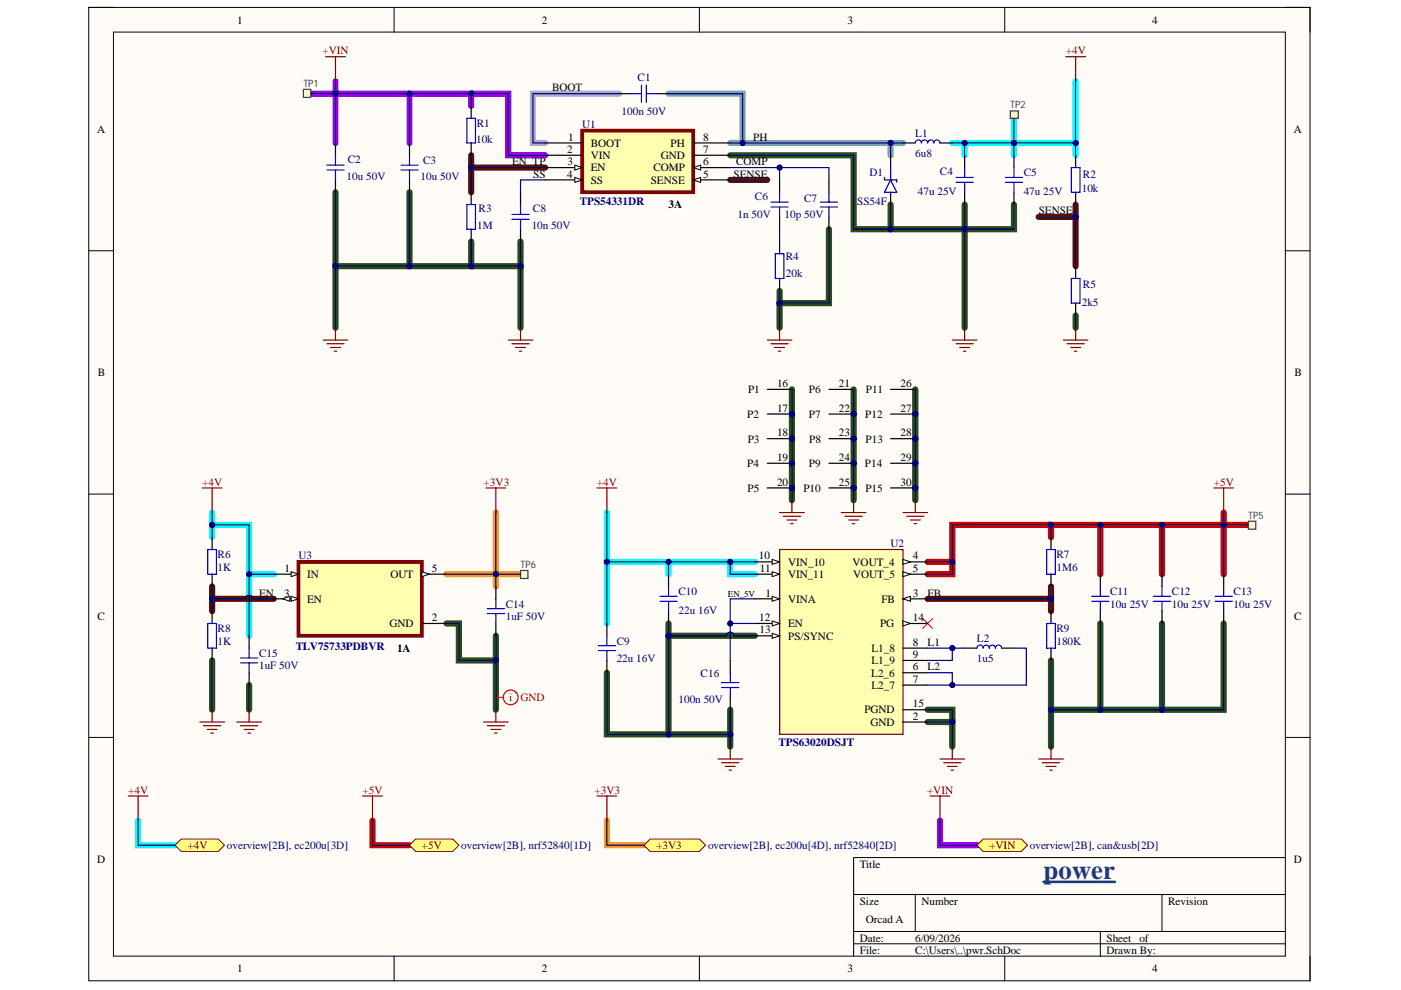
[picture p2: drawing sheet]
<svg xmlns="http://www.w3.org/2000/svg" width="297mm" height="210mm" viewBox="0 0 297 210" stroke-linecap="round" stroke-linejoin="round" font-family="sans-serif">
<defs><g id="words">
<text font-size="5.7" fill="#1c4587" x="221.2" y="186.4">power</text>
<g font-size="2.4">
<text x="50.3" y="5">1</text>
<text x="114.8" y="5">2</text>
<text x="179.7" y="5">3</text>
<text x="244.3" y="5">4</text>
<text x="117" y="19.4">BOOT</text>
<text x="20.6" y="28.2">A</text>
<text x="120.5" y="29.8">1</text>
<text x="149.1" y="29.8">8</text>
<text x="159.7" y="29.8">PH</text>
<text x="274.3" y="28.2">A</text>
<text x="108.6" y="35">EN_TP</text>
<text x="120.3" y="32.4">2</text>
<text x="120.3" y="35">3</text>
<text x="125.2" y="31.1">BOOT</text>
<text x="125.2" y="33.7">VIN</text>
<text x="140.1" y="33.7">GND</text>
<text x="142.2" y="31.1">PH</text>
<text x="149.1" y="35">6</text>
<text x="149.1" y="32.4">7</text>
<text x="156.1" y="35">COMP</text>
<text x="113.1" y="37.7">SS</text>
<text x="120.3" y="37.7">4</text>
<text x="125.2" y="36.4">EN</text>
<text x="125.2" y="39">SS</text>
<text x="138" y="39">SENSE</text>
<text x="138.5" y="36.4">COMP</text>
<text x="149.1" y="37.7">5</text>
<text x="155.5" y="37.7">SENSE</text>
<text x="141.7" y="44.2">3A</text>
<text x="220.2" y="45.5">SENSE</text>
<text x="20.7" y="79.8">B</text>
<text x="158.6" y="83.4">P1</text>
<text x="164.7" y="82.1">16</text>
<text x="171.5" y="83.4">P6</text>
<text x="177.9" y="82.1">21</text>
<text x="183.6" y="83.4">P11</text>
<text x="190.9" y="82.1">26</text>
<text x="274.4" y="79.8">B</text>
<text x="158.4" y="88.6">P2</text>
<text x="164.7" y="87.3">17</text>
<text x="171.5" y="88.6">P7</text>
<text x="177.9" y="87.3">22</text>
<text x="183.4" y="88.6">P12</text>
<text x="190.9" y="87.3">27</text>
<text x="158.5" y="93.8">P3</text>
<text x="164.7" y="92.5">18</text>
<text x="171.6" y="93.8">P8</text>
<text x="177.9" y="92.5">23</text>
<text x="183.5" y="93.8">P13</text>
<text x="190.9" y="92.5">28</text>
<text x="158.4" y="99">P4</text>
<text x="164.7" y="97.7">19</text>
<text x="171.5" y="99">P9</text>
<text x="177.9" y="97.7">24</text>
<text x="183.4" y="99">P14</text>
<text x="190.9" y="97.7">29</text>
<text x="158.5" y="104.3">P5</text>
<text x="164.7" y="103">20</text>
<text x="170.3" y="104.3">P10</text>
<text x="177.9" y="103">25</text>
<text x="183.5" y="104.3">P15</text>
<text x="190.9" y="103">30</text>
<text x="160.9" y="118.6">10</text>
<text x="167.1" y="119.9">VIN_10</text>
<text x="180.8" y="119.9">VOUT_4</text>
<text x="193.5" y="118.6">4</text>
<text x="60.3" y="121.2">1</text>
<text x="65.1" y="122.6">IN</text>
<text x="82.8" y="122.6">OUT</text>
<text x="91.5" y="121.2">5</text>
<text x="161.1" y="121.2">11</text>
<text x="167.1" y="122.6">VIN_11</text>
<text x="180.9" y="122.6">VOUT_5</text>
<text x="193.5" y="121.2">5</text>
<text x="20.7" y="131.4">C</text>
<text x="54.9" y="126.5">EN</text>
<text x="60.2" y="126.5">3</text>
<text x="65.1" y="127.8">EN</text>
<text x="91.5" y="131.7">2</text>
<text x="160.9" y="131.7">12</text>
<text x="162.3" y="126.5">1</text>
<text x="167.1" y="127.8">VINA</text>
<text x="186.9" y="127.8">FB</text>
<text x="193.5" y="126.5">3</text>
<text x="193.5" y="131.7">14</text>
<text x="196.7" y="126.5">FB</text>
<text x="274.4" y="131.4">C</text>
<text x="82.6" y="133">GND</text>
<text x="161" y="134.3">13</text>
<text x="167.1" y="133">EN</text>
<text x="167.1" y="135.6">PS/SYNC</text>
<text x="186.6" y="133">PG</text>
<text x="193.5" y="136.9">8</text>
<text x="196.7" y="136.9">L1</text>
<text x="84.2" y="138.2">1A</text>
<text x="184.7" y="143.5">L2_6</text>
<text x="184.7" y="138.2">L1_8</text>
<text x="184.7" y="140.8">L1_9</text>
<text x="193.5" y="139.5">9</text>
<text x="193.5" y="142.2">6</text>
<text x="196.7" y="142.2">L2</text>
<text x="184.7" y="146.1">L2_7</text>
<text x="193.5" y="144.8">7</text>
<text x="193.5" y="150">15</text>
<text x="183.3" y="151.3">PGND</text>
<text x="184.6" y="153.9">GND</text>
<text x="193.5" y="152.6">2</text>
<text x="20.6" y="182.9">D</text>
<text x="182.3" y="184">Title</text>
<text x="274.3" y="182.9">D</text>
<text x="182.3" y="191.8">Size</text>
<text x="195.4" y="191.8">Number</text>
<text x="247.7" y="191.8">Revision</text>
<text x="183.6" y="195.7">Orcad A</text>
<text x="182.3" y="199.6">Date:</text>
<text x="182.3" y="202.2">File:</text>
<text x="194" y="199.6">6/09/2026</text>
<text x="194" y="202.2">C:\Users\..\pwr.SchDoc</text>
<text x="234.6" y="199.6">Sheet</text>
<text x="234.6" y="202.2">Drawn By:</text>
<text x="241.6" y="199.6">of</text>
<text x="50.3" y="206.1">1</text>
<text x="114.8" y="206.1">2</text>
<text x="179.7" y="206.1">3</text>
<text x="244.3" y="206.1">4</text>
</g>
<g font-size="2.4" fill="#800000">
<text x="68.4" y="11.5">+VIN</text>
<text x="226" y="11.5">+4V</text>
<text x="42.9" y="103">+4V</text>
<text x="102.5" y="103">+3V3</text>
<text x="126.6" y="103">+4V</text>
<text x="257.3" y="103">+5V</text>
<text x="27.2" y="168.3">+4V</text>
<text x="76.9" y="168.3">+5V</text>
<text x="126.1" y="168.3">+3V3</text>
<text x="196.5" y="168.3">+VIN</text>
<text x="39.7" y="180">+4V</text>
<text x="89.4" y="180">+5V</text>
<text x="139.1" y="180">+3V3</text>
<text x="209.7" y="180">+VIN</text>
</g>
<g font-size="2.4" fill="#000080">
<text x="135.2" y="17.3">C1</text>
<text x="101.1" y="26.9">R1</text>
<text x="123.4" y="27.2">U1</text>
<text x="131.8" y="24.3">100n 50V</text>
<text x="194" y="29">L1</text>
<text x="73.7" y="34.5">C2</text>
<text x="89.7" y="34.8">C3</text>
<text x="100.9" y="30.4">10k</text>
<text x="194" y="33.2">6u8</text>
<text x="73.5" y="38.2">10u 50V</text>
<text x="89.2" y="38.2">10u 50V</text>
<text x="184.4" y="37.4">D1</text>
<text x="194.6" y="41.3">47u 25V</text>
<text x="199.3" y="37.1">C4</text>
<text x="217.1" y="37.4">C5</text>
<text x="217.1" y="41.3">47u 25V</text>
<text x="229.4" y="40.8">10k</text>
<text x="229.6" y="37.7">R2</text>
<text x="101.5" y="45">R3</text>
<text x="113" y="45">C8</text>
<text x="122.9" y="43.4">TPS54331DR</text>
<text x="156.4" y="46.3">1n 50V</text>
<text x="160.1" y="42.4">C6</text>
<text x="166.4" y="46.3">10p 50V</text>
<text x="170.5" y="42.9">C7</text>
<text x="181.7" y="43.4">SS54F</text>
<text x="101.2" y="48.6">1M</text>
<text x="112.7" y="48.6">10n 50V</text>
<text x="166.6" y="55.1">R4</text>
<text x="166.6" y="58.8">20k</text>
<text x="229.4" y="64.8">2k5</text>
<text x="229.6" y="61.1">R5</text>
<text x="46.1" y="118.4">R6</text>
<text x="63.3" y="118.6">U3</text>
<text x="188.8" y="116">U2</text>
<text x="224" y="118.4">R7</text>
<text x="46.1" y="121">1K</text>
<text x="224" y="121">1M6</text>
<text x="107.2" y="128.8">C14</text>
<text x="107.2" y="131.4">1uF 50V</text>
<text x="143.9" y="126.2">C10</text>
<text x="143.9" y="130.1">22u 16V</text>
<text x="235.4" y="126.2">C11</text>
<text x="235.4" y="128.8">10u 25V</text>
<text x="248.5" y="126.2">C12</text>
<text x="248.5" y="128.8">10u 25V</text>
<text x="261.5" y="126.2">C13</text>
<text x="261.5" y="128.8">10u 25V</text>
<text x="46.1" y="134">R8</text>
<text x="46.1" y="136.7">1K</text>
<text x="62.8" y="137.7">TLV75733PDBVR</text>
<text x="130.7" y="136.7">C9</text>
<text x="207.1" y="136.2">L2</text>
<text x="224" y="134">R9</text>
<text x="224" y="136.7">180K</text>
<text x="54.9" y="139.3">C15</text>
<text x="54.9" y="141.9">1uF 50V</text>
<text x="130.7" y="140.3">22u 16V</text>
<text x="148.5" y="143.5">C16</text>
<text x="207.1" y="140.3">1u5</text>
<text x="143.9" y="149">100n 50V</text>
<text x="165" y="158.1">TPS63020DSJT</text>
<text x="48.1" y="180">overview[2B], ec200u[3D]</text>
<text x="97.8" y="180">overview[2B], nrf52840[1D]</text>
<text x="150.1" y="180">overview[2B], ec200u[4D], nrf52840[2D]</text>
<text x="218.4" y="180">overview[2B], can&amp;usb[2D]</text>
</g>
<g font-size="2.4" fill="#f00">
<text x="108" y="148.7">i</text>
<text x="110.4" y="148.7">GND</text>
</g>
<g font-size="2.2" fill="#333f48">
<text x="64.3" y="18.4">TP1</text>
<text x="214.2" y="23">TP2</text>
<text x="264.7" y="110">TP5</text>
<text x="110.4" y="120.4">TP6</text>
</g>
<text font-size="1.9" x="154.3" y="126.6">EN_5V</text>
</g></defs>
<path d="M18.8 1.6h259v206.4h-259z" fill-rule="evenodd" fill="#fffcf8"/>
<path d="M18.8 1.6h259v206.4h-259z" fill="none" stroke="#000" stroke-width=".21"/>
<path d="M24 6.8h248.5v195.9h-248.5z" fill-rule="evenodd" fill="#fffcf8"/>
<g fill="none" stroke="#000" stroke-width=".21">
<path d="M18.8 1.6h5.2M24 6.8h248.5v195.9h-248.5zM83.6 1.6v5.2M148.3 1.6v5.2M213 1.6v5.2M272.5 1.6h5.3v5.2M18.8 53.2h5.2M272.5 53.2h5.3M18.8 104.8h5.2M272.5 104.8h5.3M18.8 156.4h5.2M272.5 156.4h5.3"/>
<path d="M181 189.7h91.5M181 197.5h91.5M194.1 189.7v7.8M233.3 197.5v5.2M246.4 189.7v7.8M272.5 181.8h-91.5v20.9M83.6 202.7v5.3M148.3 202.7v5.3M181 200.1h91.5M213 202.7v5.3M277.8 202.7v5.3"/>
</g>
<g fill="none" stroke="#274e13" stroke-width="1.3">
<path d="M154.8 32.9h26.2v15.7h34v-5.2M71.1 40.8v15.6M86.8 40.8v15.6M99.9 51.2v5.2h-28.8v13.1M110.4 51.2v5.2h-10.5M110.4 56.4v13.1M175.7 48.6v15.7h-10.4v-2.6M188.8 43.4v5.2M204.5 43.4v26.1M165.3 64.3v5.2M228.1 66.9v2.6M167.9 82.6v23.5"/>
<path d="M181 82.6v23.5M194.1 82.6v23.5M94.7 132.2h2.6v7.8h7.8M105.1 134.8v15.7M141.7 132.2v23.5M141.7 134.8h18.4M233.3 132.2v18.3M246.4 132.2v18.3M259.4 132.2v18.3h-36.6M45 140v10.5M52.8 145.2v5.3M128.7 142.6v13.1h26.1"/>
<path d="M154.8 150.5v7.8M196.7 153.1h5.2v5.2M196.7 150.5h5.2v2.6M222.8 140v18.3"/>
</g>
<path d="M99.9 32.9v7.9M99.9 35.5h15.7M154.8 38.1h7.9M220.2 46h7.9M228.1 43.4v13M45 124.4v2.6M58.1 127h-13.1v2.6M196.7 127h26.1M222.8 124.4v5.2" fill="none" stroke="#5b0f00" stroke-width="1.3"/>
<path d="M65.9 19.9h5.2v10.4M71.1 17.2v2.7h28.8v2.6M86.8 19.9v10.4M99.9 19.9h7.8v13h7.9M199.3 174v5.2h7.8" fill="none" stroke="#90f" stroke-width="1.3"/>
<path d="M131.3 19.9h-18.3v10.4h2.6" fill="none" stroke="#b4a7d6" stroke-width="1.3"/>
<path d="M141.7 19.9h15.7v10.4h-2.6M157.4 30.3h34M188.8 30.3v2.6" fill="none" stroke="#76a5af" stroke-width="1.3"/>
<path d="M228.1 17.3v13M201.9 30.3h13.1v2.6M204.5 30.3v2.6M215 25.1v5.2h13.1v2.6M45 111.3h7.8v10.4M45 108.7v5.2M128.7 108.7v10.4M141.7 119.1v2.6M154.8 119.1v2.6h5.3M160.1 119.1h-31.4v13.1M58.1 121.7h-5.3v13.1M29.3 174v5.2h7.8" fill="none" stroke="#0ff" stroke-width="1.3"/>
<path d="M105.1 108.7v13h5.3M94.7 121.7h10.4v2.7M128.7 174v5.2h7.8" fill="none" stroke="#f90" stroke-width="1.3"/>
<path d="M201.9 119.1v2.6h-5.2M222.8 111.3h-20.9v7.8h-5.2M222.8 113.9v-2.6h36.6v10.4M233.3 111.3v10.4M246.4 111.3v10.4M259.4 108.7v2.6h5.3M79 174v5.2h7.8" fill="none" stroke="#c00" stroke-width="1.3"/>
<path d="M221.3 187h15.1" fill="none" stroke="#1c4587" stroke-width=".55"/>
<path d="M123.4 27.7h23.6v13.1h-23.6z" fill-rule="evenodd" fill="#ffffb0"/>
<path d="M123.4 27.7h23.6v13.1h-23.6z" fill="none" stroke="#800000" stroke-width=".8"/>
<path d="M115.6 30.3h7.8M115.6 32.9h7.8M115.6 35.5h7.8" fill="none" stroke="#000" stroke-width=".25"/>
<path d="M121.9 35l1.5 .5-1.5 .6z" fill="#f8fcff"/>
<path d="M121.9 35l1.5 .5-1.5 .6z" fill="none" stroke="#000" stroke-width=".21"/>
<path d="M115.6 38.1h7.8" fill="none" stroke="#000" stroke-width=".25"/>
<path d="M121.9 37.6l1.5 .5-1.5 .6z" fill="#f8fcff"/>
<path d="M121.9 37.6l1.5 .5-1.5 .6z" fill="none" stroke="#000" stroke-width=".21"/>
<path d="M147 38.1h7.8" fill="none" stroke="#000" stroke-width=".25"/>
<path d="M147 38.1l1.5-.5v1.1z" fill="#f8fcff"/>
<path d="M147 38.1l1.5-.5v1.1z" fill="none" stroke="#000" stroke-width=".21"/>
<path d="M147 35.5h7.8" fill="none" stroke="#000" stroke-width=".25"/>
<path d="M147 35.5l1.5-.5v1.1z" fill="#f8fcff"/>
<path d="M147 35.5l1.5-.5v1.1z" fill="none" stroke="#000" stroke-width=".21"/>
<path d="M147 32.9h7.8M147 30.3h7.8" fill="none" stroke="#000" stroke-width=".25"/>
<path d="M63.3 119.1h26.1v15.7h-26.1z" fill-rule="evenodd" fill="#ffffb0"/>
<path d="M63.3 119.1h26.1v15.7h-26.1z" fill="none" stroke="#800000" stroke-width=".8"/>
<path d="M58.1 121.7h5.2" fill="none" stroke="#000" stroke-width=".25"/>
<path d="M61.7 121.2l1.6 .5-1.6 .6z" fill="#f8fcff"/>
<path d="M61.7 121.2l1.6 .5-1.6 .6z" fill="none" stroke="#000" stroke-width=".21"/>
<path d="M58.1 127h5.2" fill="none" stroke="#000" stroke-width=".25"/>
<path d="M61.7 126.4l1.6 .6-1.6 .5z" fill="#f8fcff"/>
<path d="M61.7 126.4l1.6 .6-1.6 .5z" fill="none" stroke="#000" stroke-width=".21"/>
<path d="M59.9 127l1.6-.6v1.1z" fill="#f8fcff"/>
<path d="M59.9 127l1.6-.6v1.1z" fill="none" stroke="#000" stroke-width=".21"/>
<path d="M89.4 121.7h5.3" fill="none" stroke="#000" stroke-width=".25"/>
<path d="M89.4 121.2l1.6 .5-1.6 .6z" fill="#f8fcff"/>
<path d="M89.4 121.2l1.6 .5-1.6 .6z" fill="none" stroke="#000" stroke-width=".21"/>
<g fill="none" stroke="#000" stroke-width=".25">
<path d="M71.1 30.3v2.6M71.1 38.1v2.7M86.8 30.3v2.6M86.8 38.1v2.7M99.9 22.5v2.6M99.9 30.3v2.6M165.3 38.1v2.7M175.7 38.1v2.7M191.4 30.3h2.7M199.3 30.3h2.6M204.5 32.9v2.6M215 32.9v2.6"/>
<path d="M228.1 32.9v2.6M99.9 40.8v2.6M99.9 48.6v2.6M110.4 40.8v2.6M110.4 48.6v2.6M165.3 46v2.6M165.3 51.2v2.6M165.3 59v2.7M175.7 46v2.6M204.5 40.8v2.6M215 40.8v2.6M228.1 40.8v2.6"/>
<path d="M228.1 56.4v2.6M228.1 64.3v2.6M45 113.9v2.6M45 121.7v2.7M45 129.6v2.6M45 137.4v2.6M52.8 134.8v2.6M89.4 132.2h5.3M105.1 124.4v2.6M105.1 132.2v2.6M52.8 142.6v2.6"/>
</g>
<g fill="none" stroke="#800000" stroke-width=".25">
<path d="M69 12h4.2M71.1 12v5.2M226 12h4.1M228.1 12v5.3M68.5 72.1h5.2M69.3 72.9h3.7M70.1 73.7h2.1M70.9 74.5h.5M71.1 69.5v2.6M162.7 72.1h5.2M163.5 72.9h3.6M164.2 73.7h2.1"/>
<path d="M165 74.5h.5M165.3 69.5v2.6M201.9 72.1h5.2M202.7 72.9h3.7M203.5 73.7h2.1M204.3 74.5h.5M204.5 69.5v2.6M225.4 72.1h5.3M226.2 72.9h3.7M227 73.7h2.1M227.8 74.5h.5M228.1 69.5v2.6"/>
<path d="M42.4 153.1h5.2M43.1 153.9h3.7M43.9 154.7h2.1M44.7 155.4h.5M45 150.5v2.6M50.2 153.1h5.2M51 153.9h3.7M51.8 154.7h2.1M52.6 155.4h.5M52.8 150.5v2.6M102.5 153.1h5.2M103.3 153.9h3.7"/>
<path d="M104.1 154.7h2.1M104.9 155.4h.5M105.1 150.5v2.6"/>
</g>
<g fill="none" stroke="#00f" stroke-width=".25">
<path d="M69.3 36.1h3.7M69.3 35h3.7M71.1 32.9v2.1M71.1 36.1v2M85 36.1h3.7M85 35h3.7M86.8 32.9v2.1M86.8 36.1v2M99 25.1h1.8v5.2h-1.8zM194.1 30.3a.66 .66 0 0 1 .6-.6 .66 .66 0 0 1 .7 .6 .66 .66 0 0 1 .6-.6 .66 .66 0 0 1 .7 .6 .65 .65 0 0 1 .6-.6 .65 .65 0 0 1 .7 .6 .66 .66 0 0 1 .6-.6 .66 .66 0 0 1 .7 .6M202.7 38.7h3.7M202.7 37.6h3.7"/>
<path d="M204.5 35.5v2.1M204.5 38.7v2.1M213.2 38.7h3.6M213.2 37.6h3.6M215 35.5v2.1M215 38.7v2.1M227.1 35.5h1.9v5.3h-1.9zM99 43.4h1.8v5.2h-1.8zM108.5 46.5h3.7M108.5 45.5h3.7M110.4 43.4v2.1M110.4 46.5v2.1"/>
<path d="M163.5 43.9h3.6M163.5 42.8h3.6M164.4 53.8h1.8v5.2h-1.8zM165.3 40.8v2M165.3 43.9v2.1M173.9 43.9h3.7M173.9 42.8h3.7M175.7 40.8v2M175.7 43.9v2.1M227.1 59h1.9v5.3h-1.9zM44.1 116.5h1.8v5.2h-1.8zM44.1 132.2h1.8v5.2h-1.8z"/>
<path d="M51 139.5h3.7M52.8 137.4v2.1M103.3 130.1h3.7M103.3 129.1h3.7M105.1 127v2.1M105.1 130.1v2.1M51 140.5h3.7M52.8 140.5v2.1"/>
</g>
<path d="M141.7 42.1h4v2.6h-4z" fill-rule="evenodd" fill="#fff"/>
<path d="M141.7 42.1h4v2.6h-4z" fill="none" stroke="#fff" stroke-width=".21"/>
<path d="M84.2 136.1h3.9v2.6h-3.9z" fill-rule="evenodd" fill="#fff"/>
<path d="M84.2 136.1h3.9v2.6h-3.9z" fill="none" stroke="#fff" stroke-width=".21"/>
<g fill="none" stroke="#800000" stroke-width=".25">
<path d="M42.9 103.5h4.2M45 103.5v5.2M103 103.5h4.2M105.1 103.5v5.2M126.6 103.5h4.2M128.7 103.5v5.2M257.3 103.5h4.2M259.4 103.5v5.2M154.8 158.3v2.6M201.9 158.3v2.6M222.8 158.3v2.6M152.2 160.9h5.2"/>
<path d="M153 161.7h3.7M153.8 162.5h2.1M154.6 163.3h.5M199.3 160.9h5.2M200.1 161.7h3.6M200.9 162.5h2M201.6 163.3h.6M220.2 160.9h5.2M221 161.7h3.7M221.8 162.5h2.1M222.6 163.3h.5"/>
</g>
<g fill="none" stroke="#000" stroke-width=".25">
<path d="M222.8 113.9v2.6M128.7 132.2v2.6M141.7 121.7v2.7M141.7 129.6v2.6M204.5 137.4h2.6M212.4 137.4h2.6M222.8 121.7v2.7M222.8 129.6v2.6M222.8 137.4v2.6M233.3 121.7v2.7M233.3 129.6v2.6M246.4 121.7v2.7"/>
<path d="M246.4 129.6v2.6M259.4 121.7v2.7M259.4 129.6v2.6M128.7 140v2.6"/>
</g>
<g fill="none" stroke="#00f" stroke-width=".25">
<path d="M221.9 116.5h1.8v5.2h-1.8zM126.8 137.9h3.7M126.8 136.9h3.7M128.7 134.8v2.1M128.7 137.9v2.1M139.9 127.5h3.7M139.9 126.4h3.7M141.7 124.4v2M141.7 127.5v2.1M207.1 137.4a.66 .66 0 0 1 .7-.6 .66 .66 0 0 1 .6 .6 .66 .66 0 0 1 .7-.6 .66 .66 0 0 1 .7 .6 .65 .65 0 0 1 .6-.6 .65 .65 0 0 1 .7 .6 .66 .66 0 0 1 .6-.6 .66 .66 0 0 1 .7 .6M221.9 132.2h1.8v5.2h-1.8zM231.5 127.5h3.6"/>
<path d="M231.5 126.4h3.6M233.3 124.4v2M233.3 127.5v2.1M244.5 127.5h3.7M244.5 126.4h3.7M246.4 124.4v2M246.4 127.5v2.1M257.6 127.5h3.7M257.6 126.4h3.7M259.4 124.4v2M259.4 127.5v2.1"/>
</g>
<path d="M195.6 131.1l2.1 2.1M197.7 131.1l-2.1 2.1" fill="none" stroke="#f00" stroke-width=".21"/>
<path d="M136.5 179.2l1.3-1.3h10.5l1.3 1.3-1.3 1.3h-10.5z" fill-rule="evenodd" fill="#ffff80"/>
<path d="M136.5 179.2l1.3-1.3h10.5l1.3 1.3-1.3 1.3h-10.5z" fill="none" stroke="#800000" stroke-width=".21"/>
<path d="M86.8 179.2l1.3-1.3h7.9l1.3 1.3-1.3 1.3h-7.9z" fill-rule="evenodd" fill="#ffff80"/>
<path d="M86.8 179.2l1.3-1.3h7.9l1.3 1.3-1.3 1.3h-7.9z" fill="none" stroke="#800000" stroke-width=".21"/>
<path d="M37.1 179.2l1.3-1.3h7.9l1.3 1.3-1.3 1.3h-7.9z" fill-rule="evenodd" fill="#ffff80"/>
<path d="M37.1 179.2l1.3-1.3h7.9l1.3 1.3-1.3 1.3h-7.9z" fill="none" stroke="#800000" stroke-width=".21"/>
<path d="M27.2 168.8h4.2M29.3 168.8v5.2M76.9 168.8h4.2M79 168.8v5.2M126.6 168.8h4.2M128.7 168.8v5.2" fill="none" stroke="#800000" stroke-width=".25"/>
<path d="M207.1 179.2l1.3-1.3h8.2l1.3 1.3-1.3 1.3h-8.2z" fill-rule="evenodd" fill="#ffff80"/>
<path d="M207.1 179.2l1.3-1.3h8.2l1.3 1.3-1.3 1.3h-8.2z" fill="none" stroke="#800000" stroke-width=".21"/>
<path d="M197.2 168.8h4.2M199.3 168.8v5.2" fill="none" stroke="#800000" stroke-width=".25"/>
<circle cx="167.9" cy="87.8" r=".52" fill="#000080"/>
<circle cx="167.9" cy="87.8" r=".52" fill="none" stroke="#000080" stroke-width=".21"/>
<circle cx="167.9" cy="93" r=".52" fill="#000080"/>
<circle cx="167.9" cy="93" r=".52" fill="none" stroke="#000080" stroke-width=".21"/>
<circle cx="167.9" cy="98.2" r=".52" fill="#000080"/>
<circle cx="167.9" cy="98.2" r=".52" fill="none" stroke="#000080" stroke-width=".21"/>
<circle cx="167.9" cy="103.5" r=".52" fill="#000080"/>
<circle cx="167.9" cy="103.5" r=".52" fill="none" stroke="#000080" stroke-width=".21"/>
<circle cx="181" cy="87.8" r=".52" fill="#000080"/>
<circle cx="181" cy="87.8" r=".52" fill="none" stroke="#000080" stroke-width=".21"/>
<circle cx="181" cy="93" r=".52" fill="#000080"/>
<circle cx="181" cy="93" r=".52" fill="none" stroke="#000080" stroke-width=".21"/>
<circle cx="181" cy="98.2" r=".52" fill="#000080"/>
<circle cx="181" cy="98.2" r=".52" fill="none" stroke="#000080" stroke-width=".21"/>
<circle cx="181" cy="103.5" r=".52" fill="#000080"/>
<circle cx="181" cy="103.5" r=".52" fill="none" stroke="#000080" stroke-width=".21"/>
<circle cx="194.1" cy="87.8" r=".52" fill="#000080"/>
<circle cx="194.1" cy="87.8" r=".52" fill="none" stroke="#000080" stroke-width=".21"/>
<circle cx="194.1" cy="93" r=".52" fill="#000080"/>
<circle cx="194.1" cy="93" r=".52" fill="none" stroke="#000080" stroke-width=".21"/>
<circle cx="194.1" cy="98.2" r=".52" fill="#000080"/>
<circle cx="194.1" cy="98.2" r=".52" fill="none" stroke="#000080" stroke-width=".21"/>
<circle cx="194.1" cy="103.5" r=".52" fill="#000080"/>
<circle cx="194.1" cy="103.5" r=".52" fill="none" stroke="#000080" stroke-width=".21"/>
<path d="M165.3 116.5h26.1v39.2h-26.1z" fill-rule="evenodd" fill="#ffffb0"/>
<path d="M165.3 116.5h26.1v39.2h-26.1z" fill="none" stroke="#800000" stroke-width=".25"/>
<path d="M160.1 119.1h5.2" fill="none" stroke="#000" stroke-width=".25"/>
<path d="M163.7 118.6l1.6 .5-1.6 .6z" fill="#f8fcff"/>
<path d="M163.7 118.6l1.6 .5-1.6 .6z" fill="none" stroke="#000" stroke-width=".21"/>
<path d="M160.1 121.7h5.2" fill="none" stroke="#000" stroke-width=".25"/>
<path d="M163.7 121.2l1.6 .5-1.6 .6z" fill="#f8fcff"/>
<path d="M163.7 121.2l1.6 .5-1.6 .6z" fill="none" stroke="#000" stroke-width=".21"/>
<path d="M160.1 127h5.2" fill="none" stroke="#000" stroke-width=".25"/>
<path d="M163.7 126.4l1.6 .6-1.6 .5z" fill="#f8fcff"/>
<path d="M163.7 126.4l1.6 .6-1.6 .5z" fill="none" stroke="#000" stroke-width=".21"/>
<path d="M160.1 132.2h5.2" fill="none" stroke="#000" stroke-width=".25"/>
<path d="M163.7 131.7l1.6 .5-1.6 .5z" fill="#f8fcff"/>
<path d="M163.7 131.7l1.6 .5-1.6 .5z" fill="none" stroke="#000" stroke-width=".21"/>
<path d="M160.1 134.8h5.2" fill="none" stroke="#000" stroke-width=".25"/>
<path d="M163.7 134.3l1.6 .5-1.6 .5z" fill="#f8fcff"/>
<path d="M163.7 134.3l1.6 .5-1.6 .5z" fill="none" stroke="#000" stroke-width=".21"/>
<path d="M191.4 119.1h5.3" fill="none" stroke="#000" stroke-width=".25"/>
<path d="M191.4 118.6l1.6 .5-1.6 .6z" fill="#f8fcff"/>
<path d="M191.4 118.6l1.6 .5-1.6 .6z" fill="none" stroke="#000" stroke-width=".21"/>
<path d="M191.4 121.7h5.3" fill="none" stroke="#000" stroke-width=".25"/>
<path d="M191.4 121.2l1.6 .5-1.6 .6z" fill="#f8fcff"/>
<path d="M191.4 121.2l1.6 .5-1.6 .6z" fill="none" stroke="#000" stroke-width=".21"/>
<path d="M191.4 127h5.3" fill="none" stroke="#000" stroke-width=".25"/>
<path d="M191.4 127l1.6-.6v1.1z" fill="#f8fcff"/>
<path d="M191.4 127l1.6-.6v1.1z" fill="none" stroke="#000" stroke-width=".21"/>
<path d="M191.4 132.2h5.3" fill="none" stroke="#000" stroke-width=".25"/>
<path d="M191.4 131.7l1.6 .5-1.6 .5z" fill="#f8fcff"/>
<path d="M191.4 131.7l1.6 .5-1.6 .5z" fill="none" stroke="#000" stroke-width=".21"/>
<path d="M162.7 82.6h5.2M162.7 87.8h5.2M191.4 137.4h5.3M191.4 140h5.3M191.4 142.6h5.3M191.4 145.3h5.3M191.4 150.5h5.3M191.4 153.1h5.3" fill="none" stroke="#000" stroke-width=".25"/>
<circle cx="167.9" cy="87.8" r=".52" fill="#000080"/>
<circle cx="167.9" cy="87.8" r=".52" fill="none" stroke="#000080" stroke-width=".21"/>
<path d="M162.7 93h5.2" fill="none" stroke="#000" stroke-width=".25"/>
<circle cx="167.9" cy="93" r=".52" fill="#000080"/>
<circle cx="167.9" cy="93" r=".52" fill="none" stroke="#000080" stroke-width=".21"/>
<path d="M162.7 98.2h5.2" fill="none" stroke="#000" stroke-width=".25"/>
<circle cx="167.9" cy="98.2" r=".52" fill="#000080"/>
<circle cx="167.9" cy="98.2" r=".52" fill="none" stroke="#000080" stroke-width=".21"/>
<path d="M162.7 103.5h5.2" fill="none" stroke="#000" stroke-width=".25"/>
<circle cx="167.9" cy="103.5" r=".52" fill="#000080"/>
<circle cx="167.9" cy="103.5" r=".52" fill="none" stroke="#000080" stroke-width=".21"/>
<path d="M175.7 82.6h5.3M175.7 87.8h5.3" fill="none" stroke="#000" stroke-width=".25"/>
<circle cx="181" cy="87.8" r=".52" fill="#000080"/>
<circle cx="181" cy="87.8" r=".52" fill="none" stroke="#000080" stroke-width=".21"/>
<path d="M175.7 93h5.3" fill="none" stroke="#000" stroke-width=".25"/>
<circle cx="181" cy="93" r=".52" fill="#000080"/>
<circle cx="181" cy="93" r=".52" fill="none" stroke="#000080" stroke-width=".21"/>
<path d="M175.7 98.2h5.3" fill="none" stroke="#000" stroke-width=".25"/>
<circle cx="181" cy="98.2" r=".52" fill="#000080"/>
<circle cx="181" cy="98.2" r=".52" fill="none" stroke="#000080" stroke-width=".21"/>
<path d="M175.7 103.5h5.3" fill="none" stroke="#000" stroke-width=".25"/>
<circle cx="181" cy="103.5" r=".52" fill="#000080"/>
<circle cx="181" cy="103.5" r=".52" fill="none" stroke="#000080" stroke-width=".21"/>
<path d="M188.8 82.6h5.3M188.8 87.8h5.3" fill="none" stroke="#000" stroke-width=".25"/>
<circle cx="194.1" cy="87.8" r=".52" fill="#000080"/>
<circle cx="194.1" cy="87.8" r=".52" fill="none" stroke="#000080" stroke-width=".21"/>
<path d="M188.8 93h5.3" fill="none" stroke="#000" stroke-width=".25"/>
<circle cx="194.1" cy="93" r=".52" fill="#000080"/>
<circle cx="194.1" cy="93" r=".52" fill="none" stroke="#000080" stroke-width=".21"/>
<path d="M188.8 98.2h5.3" fill="none" stroke="#000" stroke-width=".25"/>
<circle cx="194.1" cy="98.2" r=".52" fill="#000080"/>
<circle cx="194.1" cy="98.2" r=".52" fill="none" stroke="#000080" stroke-width=".21"/>
<path d="M188.8 103.5h5.3" fill="none" stroke="#000" stroke-width=".25"/>
<circle cx="194.1" cy="103.5" r=".52" fill="#000080"/>
<circle cx="194.1" cy="103.5" r=".52" fill="none" stroke="#000080" stroke-width=".21"/>
<path d="M64.3 18.9h1.6v1.7h-1.6z" fill-rule="evenodd" fill="#fff5cc"/>
<path d="M64.3 18.9h1.6v1.7h-1.6z" fill="none" stroke="#333f48" stroke-width=".25"/>
<path d="M214.2 23.5h1.7v1.6h-1.7z" fill-rule="evenodd" fill="#fff5cc"/>
<path d="M214.2 23.5h1.7v1.6h-1.7z" fill="none" stroke="#333f48" stroke-width=".25"/>
<path d="M110.4 121h1.5v1.7h-1.5z" fill-rule="evenodd" fill="#fff5cc"/>
<path d="M110.4 121h1.5v1.7h-1.5z" fill="none" stroke="#333f48" stroke-width=".25"/>
<path d="M264.7 110.5h1.6v1.7h-1.6z" fill-rule="evenodd" fill="#fff5cc"/>
<path d="M264.7 110.5h1.6v1.7h-1.6z" fill="none" stroke="#333f48" stroke-width=".25"/>
<path d="M131.3 19.9h2.6M139.1 19.9h2.6M188.8 32.9v2.6M188.8 40.8v2.6M154.8 140v2.6M154.8 147.9v2.6" fill="none" stroke="#000" stroke-width=".25"/>
<path d="M133.9 19.9h2.1M136 18v3.7M137 18v3.7M137 19.9h2.1M187.5 37.6v.5h2.6v.6M188.8 38.1l1.3 2.7h-2.6zM188.8 35.5v2.6M153 145.8h3.7M153 144.7h3.7M154.8 142.6v2.1M154.8 145.8v2.1" fill="none" stroke="#00f" stroke-width=".25"/>
<g fill="none" stroke="#800000" stroke-width=".25">
<path d="M107.7 72.1h5.3M108.5 72.9h3.7M109.3 73.7h2.1M110.1 74.5h.5M110.4 69.5v2.6M165.3 108.7h5.2M166.1 109.5h3.6M166.9 110.2h2M167.6 111h.6M167.9 106.1v2.6M178.4 108.7h5.2M179.2 109.5h3.6"/>
<path d="M179.9 110.2h2.1M180.7 111h.5M181 106.1v2.6M191.4 108.7h5.3M192.2 109.5h3.7M193 110.2h2.1M193.8 111h.5M194.1 106.1v2.6"/>
</g>
<g fill="none" stroke="#f00" stroke-width=".25">
<path d="M105.1 147.9h1.6"/>
<circle cx="108.3" cy="147.9" r="1.57"/>
</g>
<path d="M99.9 51.2v5.2h-28.8v13.1" fill="none" stroke="#000080" stroke-width=".25"/>
<circle cx="99.9" cy="56.4" r=".52" fill="#000080"/>
<circle cx="99.9" cy="56.4" r=".52" fill="none" stroke="#000080" stroke-width=".21"/>
<circle cx="86.8" cy="56.4" r=".52" fill="#000080"/>
<circle cx="86.8" cy="56.4" r=".52" fill="none" stroke="#000080" stroke-width=".21"/>
<circle cx="71.1" cy="56.4" r=".52" fill="#000080"/>
<circle cx="71.1" cy="56.4" r=".52" fill="none" stroke="#000080" stroke-width=".21"/>
<path d="M99.9 32.9v7.9" fill="none" stroke="#000080" stroke-width=".25"/>
<circle cx="99.9" cy="35.5" r=".52" fill="#000080"/>
<circle cx="99.9" cy="35.5" r=".52" fill="none" stroke="#000080" stroke-width=".21"/>
<path d="M71.1 17.2v2.7h28.8v2.6" fill="none" stroke="#000080" stroke-width=".25"/>
<circle cx="99.9" cy="19.9" r=".52" fill="#000080"/>
<circle cx="99.9" cy="19.9" r=".52" fill="none" stroke="#000080" stroke-width=".21"/>
<circle cx="86.8" cy="19.9" r=".52" fill="#000080"/>
<circle cx="86.8" cy="19.9" r=".52" fill="none" stroke="#000080" stroke-width=".21"/>
<circle cx="71.1" cy="19.9" r=".52" fill="#000080"/>
<circle cx="71.1" cy="19.9" r=".52" fill="none" stroke="#000080" stroke-width=".21"/>
<path d="M99.9 35.5h15.7" fill="none" stroke="#000080" stroke-width=".25"/>
<circle cx="99.9" cy="35.5" r=".52" fill="#000080"/>
<circle cx="99.9" cy="35.5" r=".52" fill="none" stroke="#000080" stroke-width=".21"/>
<path d="M99.9 19.9h7.8v13h7.9" fill="none" stroke="#000080" stroke-width=".25"/>
<circle cx="99.9" cy="19.9" r=".52" fill="#000080"/>
<circle cx="99.9" cy="19.9" r=".52" fill="none" stroke="#000080" stroke-width=".21"/>
<path d="M131.3 19.9h-18.3v10.4h2.6M141.7 19.9h15.7v10.4h-2.6" fill="none" stroke="#000080" stroke-width=".25"/>
<circle cx="157.4" cy="30.3" r=".52" fill="#000080"/>
<circle cx="157.4" cy="30.3" r=".52" fill="none" stroke="#000080" stroke-width=".21"/>
<path d="M115.6 38.1h-5.2v2.7M110.4 51.2v5.2h-10.5" fill="none" stroke="#000080" stroke-width=".25"/>
<circle cx="110.4" cy="56.4" r=".52" fill="#000080"/>
<circle cx="110.4" cy="56.4" r=".52" fill="none" stroke="#000080" stroke-width=".21"/>
<circle cx="99.9" cy="56.4" r=".52" fill="#000080"/>
<circle cx="99.9" cy="56.4" r=".52" fill="none" stroke="#000080" stroke-width=".21"/>
<path d="M86.8 40.8v15.6" fill="none" stroke="#000080" stroke-width=".25"/>
<circle cx="86.8" cy="56.4" r=".52" fill="#000080"/>
<circle cx="86.8" cy="56.4" r=".52" fill="none" stroke="#000080" stroke-width=".21"/>
<path d="M86.8 19.9v10.4" fill="none" stroke="#000080" stroke-width=".25"/>
<circle cx="86.8" cy="19.9" r=".52" fill="#000080"/>
<circle cx="86.8" cy="19.9" r=".52" fill="none" stroke="#000080" stroke-width=".21"/>
<path d="M71.1 19.9v10.4" fill="none" stroke="#000080" stroke-width=".25"/>
<circle cx="71.1" cy="19.9" r=".52" fill="#000080"/>
<circle cx="71.1" cy="19.9" r=".52" fill="none" stroke="#000080" stroke-width=".21"/>
<path d="M71.1 40.8v15.6" fill="none" stroke="#000080" stroke-width=".25"/>
<circle cx="71.1" cy="56.4" r=".52" fill="#000080"/>
<circle cx="71.1" cy="56.4" r=".52" fill="none" stroke="#000080" stroke-width=".21"/>
<path d="M110.4 56.4v13.1" fill="none" stroke="#000080" stroke-width=".25"/>
<circle cx="110.4" cy="56.4" r=".52" fill="#000080"/>
<circle cx="110.4" cy="56.4" r=".52" fill="none" stroke="#000080" stroke-width=".21"/>
<path d="M154.8 35.5h20.9v2.6" fill="none" stroke="#000080" stroke-width=".25"/>
<circle cx="165.3" cy="35.5" r=".52" fill="#000080"/>
<circle cx="165.3" cy="35.5" r=".52" fill="none" stroke="#000080" stroke-width=".21"/>
<path d="M165.3 35.5v2.6" fill="none" stroke="#000080" stroke-width=".25"/>
<circle cx="165.3" cy="35.5" r=".52" fill="#000080"/>
<circle cx="165.3" cy="35.5" r=".52" fill="none" stroke="#000080" stroke-width=".21"/>
<path d="M165.3 48.6v2.6M175.7 48.6v15.7h-10.4v-2.6" fill="none" stroke="#000080" stroke-width=".25"/>
<circle cx="165.3" cy="64.3" r=".52" fill="#000080"/>
<circle cx="165.3" cy="64.3" r=".52" fill="none" stroke="#000080" stroke-width=".21"/>
<path d="M165.3 64.3v5.2" fill="none" stroke="#000080" stroke-width=".25"/>
<circle cx="165.3" cy="64.3" r=".52" fill="#000080"/>
<circle cx="165.3" cy="64.3" r=".52" fill="none" stroke="#000080" stroke-width=".21"/>
<path d="M188.8 43.4v5.2" fill="none" stroke="#000080" stroke-width=".25"/>
<circle cx="188.8" cy="48.6" r=".52" fill="#000080"/>
<circle cx="188.8" cy="48.6" r=".52" fill="none" stroke="#000080" stroke-width=".21"/>
<path d="M188.8 30.3v2.6" fill="none" stroke="#000080" stroke-width=".25"/>
<circle cx="188.8" cy="30.3" r=".52" fill="#000080"/>
<circle cx="188.8" cy="30.3" r=".52" fill="none" stroke="#000080" stroke-width=".21"/>
<path d="M157.4 30.3h34" fill="none" stroke="#000080" stroke-width=".25"/>
<circle cx="157.4" cy="30.3" r=".52" fill="#000080"/>
<circle cx="157.4" cy="30.3" r=".52" fill="none" stroke="#000080" stroke-width=".21"/>
<circle cx="188.8" cy="30.3" r=".52" fill="#000080"/>
<circle cx="188.8" cy="30.3" r=".52" fill="none" stroke="#000080" stroke-width=".21"/>
<path d="M204.5 43.4v5.2" fill="none" stroke="#000080" stroke-width=".25"/>
<circle cx="204.5" cy="48.6" r=".52" fill="#000080"/>
<circle cx="204.5" cy="48.6" r=".52" fill="none" stroke="#000080" stroke-width=".21"/>
<path d="M204.5 30.3v2.6" fill="none" stroke="#000080" stroke-width=".25"/>
<circle cx="204.5" cy="30.3" r=".52" fill="#000080"/>
<circle cx="204.5" cy="30.3" r=".52" fill="none" stroke="#000080" stroke-width=".21"/>
<path d="M154.8 32.9h26.2v15.7h34v-5.2" fill="none" stroke="#000080" stroke-width=".25"/>
<circle cx="188.8" cy="48.6" r=".52" fill="#000080"/>
<circle cx="188.8" cy="48.6" r=".52" fill="none" stroke="#000080" stroke-width=".21"/>
<circle cx="204.5" cy="48.6" r=".52" fill="#000080"/>
<circle cx="204.5" cy="48.6" r=".52" fill="none" stroke="#000080" stroke-width=".21"/>
<path d="M201.9 30.3h13.1v2.6" fill="none" stroke="#000080" stroke-width=".25"/>
<circle cx="204.5" cy="30.3" r=".52" fill="#000080"/>
<circle cx="204.5" cy="30.3" r=".52" fill="none" stroke="#000080" stroke-width=".21"/>
<circle cx="215" cy="30.3" r=".52" fill="#000080"/>
<circle cx="215" cy="30.3" r=".52" fill="none" stroke="#000080" stroke-width=".21"/>
<path d="M215 30.3h13.1v2.6" fill="none" stroke="#000080" stroke-width=".25"/>
<circle cx="215" cy="30.3" r=".52" fill="#000080"/>
<circle cx="215" cy="30.3" r=".52" fill="none" stroke="#000080" stroke-width=".21"/>
<circle cx="228.1" cy="30.3" r=".52" fill="#000080"/>
<circle cx="228.1" cy="30.3" r=".52" fill="none" stroke="#000080" stroke-width=".21"/>
<path d="M154.8 38.1h7.9M204.5 48.6v20.9M228.1 66.9v2.6" fill="none" stroke="#000080" stroke-width=".25"/>
<circle cx="204.5" cy="48.6" r=".52" fill="#000080"/>
<circle cx="204.5" cy="48.6" r=".52" fill="none" stroke="#000080" stroke-width=".21"/>
<path d="M58.1 121.7h-5.3v13.1" fill="none" stroke="#000080" stroke-width=".25"/>
<circle cx="52.8" cy="121.7" r=".52" fill="#000080"/>
<circle cx="52.8" cy="121.7" r=".52" fill="none" stroke="#000080" stroke-width=".21"/>
<path d="M45 111.3v2.6M45 140v10.5M52.8 145.2v5.3" fill="none" stroke="#000080" stroke-width=".25"/>
<circle cx="45" cy="111.3" r=".52" fill="#000080"/>
<circle cx="45" cy="111.3" r=".52" fill="none" stroke="#000080" stroke-width=".21"/>
<path d="M94.7 121.7h10.4v2.7" fill="none" stroke="#000080" stroke-width=".25"/>
<circle cx="105.1" cy="121.7" r=".52" fill="#000080"/>
<circle cx="105.1" cy="121.7" r=".52" fill="none" stroke="#000080" stroke-width=".21"/>
<path d="M105.1 134.8v15.7" fill="none" stroke="#000080" stroke-width=".25"/>
<circle cx="105.1" cy="140" r=".52" fill="#000080"/>
<circle cx="105.1" cy="140" r=".52" fill="none" stroke="#000080" stroke-width=".21"/>
<path d="M94.7 132.2h2.6v7.8h7.8" fill="none" stroke="#000080" stroke-width=".25"/>
<circle cx="105.1" cy="140" r=".52" fill="#000080"/>
<circle cx="105.1" cy="140" r=".52" fill="none" stroke="#000080" stroke-width=".21"/>
<path d="M45 124.4v2.6" fill="none" stroke="#000080" stroke-width=".25"/>
<circle cx="45" cy="127" r=".52" fill="#000080"/>
<circle cx="45" cy="127" r=".52" fill="none" stroke="#000080" stroke-width=".21"/>
<path d="M58.1 127h-4.5a.78 .78 0 0 0-.8-.8 .78 .78 0 0 0-.8 .8h-7v2.6" fill="none" stroke="#000080" stroke-width=".25"/>
<circle cx="45" cy="127" r=".52" fill="#000080"/>
<circle cx="45" cy="127" r=".52" fill="none" stroke="#000080" stroke-width=".21"/>
<path d="M45 111.3h7.8v10.4" fill="none" stroke="#000080" stroke-width=".25"/>
<circle cx="45" cy="111.3" r=".52" fill="#000080"/>
<circle cx="45" cy="111.3" r=".52" fill="none" stroke="#000080" stroke-width=".21"/>
<circle cx="52.8" cy="121.7" r=".52" fill="#000080"/>
<circle cx="52.8" cy="121.7" r=".52" fill="none" stroke="#000080" stroke-width=".21"/>
<path d="M105.1 108.7v13" fill="none" stroke="#000080" stroke-width=".25"/>
<circle cx="105.1" cy="121.7" r=".52" fill="#000080"/>
<circle cx="105.1" cy="121.7" r=".52" fill="none" stroke="#000080" stroke-width=".21"/>
<path d="M45 108.7v2.6" fill="none" stroke="#000080" stroke-width=".25"/>
<circle cx="45" cy="111.3" r=".52" fill="#000080"/>
<circle cx="45" cy="111.3" r=".52" fill="none" stroke="#000080" stroke-width=".21"/>
<path d="M201.9 137.4v2.6h-5.2" fill="none" stroke="#000080" stroke-width=".25"/>
<circle cx="201.9" cy="137.4" r=".52" fill="#000080"/>
<circle cx="201.9" cy="137.4" r=".52" fill="none" stroke="#000080" stroke-width=".21"/>
<path d="M196.7 142.6h5.2v2.7" fill="none" stroke="#000080" stroke-width=".25"/>
<circle cx="201.9" cy="145.2" r=".52" fill="#000080"/>
<circle cx="201.9" cy="145.2" r=".52" fill="none" stroke="#000080" stroke-width=".21"/>
<path d="M201.9 119.1v2.6h-5.2" fill="none" stroke="#000080" stroke-width=".25"/>
<circle cx="201.9" cy="119.1" r=".52" fill="#000080"/>
<circle cx="201.9" cy="119.1" r=".52" fill="none" stroke="#000080" stroke-width=".21"/>
<path d="M154.8 119.1v2.6h5.3" fill="none" stroke="#000080" stroke-width=".25"/>
<circle cx="154.8" cy="119.1" r=".52" fill="#000080"/>
<circle cx="154.8" cy="119.1" r=".52" fill="none" stroke="#000080" stroke-width=".21"/>
<path d="M154.8 132.2h5.3" fill="none" stroke="#000080" stroke-width=".25"/>
<circle cx="154.8" cy="132.2" r=".52" fill="#000080"/>
<circle cx="154.8" cy="132.2" r=".52" fill="none" stroke="#000080" stroke-width=".21"/>
<path d="M196.7 153.1h5.2v5.2" fill="none" stroke="#000080" stroke-width=".25"/>
<circle cx="201.9" cy="153.1" r=".52" fill="#000080"/>
<circle cx="201.9" cy="153.1" r=".52" fill="none" stroke="#000080" stroke-width=".21"/>
<path d="M196.7 150.5h5.2v2.6" fill="none" stroke="#000080" stroke-width=".25"/>
<circle cx="201.9" cy="153.1" r=".52" fill="#000080"/>
<circle cx="201.9" cy="153.1" r=".52" fill="none" stroke="#000080" stroke-width=".21"/>
<path d="M196.7 127h26.1" fill="none" stroke="#000080" stroke-width=".25"/>
<circle cx="222.8" cy="127" r=".52" fill="#000080"/>
<circle cx="222.8" cy="127" r=".52" fill="none" stroke="#000080" stroke-width=".21"/>
<path d="M160.1 127h-5.3v13" fill="none" stroke="#000080" stroke-width=".25"/>
<circle cx="154.8" cy="132.2" r=".52" fill="#000080"/>
<circle cx="154.8" cy="132.2" r=".52" fill="none" stroke="#000080" stroke-width=".21"/>
<path d="M160.1 119.1h-31.4v13.1" fill="none" stroke="#000080" stroke-width=".25"/>
<circle cx="128.7" cy="119.1" r=".52" fill="#000080"/>
<circle cx="128.7" cy="119.1" r=".52" fill="none" stroke="#000080" stroke-width=".21"/>
<circle cx="141.7" cy="119.1" r=".52" fill="#000080"/>
<circle cx="141.7" cy="119.1" r=".52" fill="none" stroke="#000080" stroke-width=".21"/>
<circle cx="154.8" cy="119.1" r=".52" fill="#000080"/>
<circle cx="154.8" cy="119.1" r=".52" fill="none" stroke="#000080" stroke-width=".21"/>
<path d="M215 137.4h2.6v7.9h-20.9" fill="none" stroke="#000080" stroke-width=".25"/>
<circle cx="201.9" cy="145.2" r=".52" fill="#000080"/>
<circle cx="201.9" cy="145.2" r=".52" fill="none" stroke="#000080" stroke-width=".21"/>
<path d="M196.7 137.4h7.8" fill="none" stroke="#000080" stroke-width=".25"/>
<circle cx="201.9" cy="137.4" r=".52" fill="#000080"/>
<circle cx="201.9" cy="137.4" r=".52" fill="none" stroke="#000080" stroke-width=".21"/>
<path d="M222.8 111.3h-20.9v7.8h-5.2" fill="none" stroke="#000080" stroke-width=".25"/>
<circle cx="222.8" cy="111.3" r=".52" fill="#000080"/>
<circle cx="222.8" cy="111.3" r=".52" fill="none" stroke="#000080" stroke-width=".21"/>
<circle cx="201.9" cy="119.1" r=".52" fill="#000080"/>
<circle cx="201.9" cy="119.1" r=".52" fill="none" stroke="#000080" stroke-width=".21"/>
<path d="M154.8 150.5v7.8" fill="none" stroke="#000080" stroke-width=".25"/>
<circle cx="154.8" cy="155.7" r=".52" fill="#000080"/>
<circle cx="154.8" cy="155.7" r=".52" fill="none" stroke="#000080" stroke-width=".21"/>
<path d="M222.8 140v18.3" fill="none" stroke="#000080" stroke-width=".25"/>
<circle cx="222.8" cy="150.5" r=".52" fill="#000080"/>
<circle cx="222.8" cy="150.5" r=".52" fill="none" stroke="#000080" stroke-width=".21"/>
<path d="M222.8 124.4v5.2" fill="none" stroke="#000080" stroke-width=".25"/>
<circle cx="222.8" cy="127" r=".52" fill="#000080"/>
<circle cx="222.8" cy="127" r=".52" fill="none" stroke="#000080" stroke-width=".21"/>
<path d="M222.8 113.9v-2.6h36.6v10.4" fill="none" stroke="#000080" stroke-width=".25"/>
<circle cx="222.8" cy="111.3" r=".52" fill="#000080"/>
<circle cx="222.8" cy="111.3" r=".52" fill="none" stroke="#000080" stroke-width=".21"/>
<circle cx="233.3" cy="111.3" r=".52" fill="#000080"/>
<circle cx="233.3" cy="111.3" r=".52" fill="none" stroke="#000080" stroke-width=".21"/>
<circle cx="246.4" cy="111.3" r=".52" fill="#000080"/>
<circle cx="246.4" cy="111.3" r=".52" fill="none" stroke="#000080" stroke-width=".21"/>
<circle cx="259.4" cy="111.3" r=".52" fill="#000080"/>
<circle cx="259.4" cy="111.3" r=".52" fill="none" stroke="#000080" stroke-width=".21"/>
<path d="M259.4 108.7v2.6" fill="none" stroke="#000080" stroke-width=".25"/>
<circle cx="259.4" cy="111.3" r=".52" fill="#000080"/>
<circle cx="259.4" cy="111.3" r=".52" fill="none" stroke="#000080" stroke-width=".21"/>
<path d="M141.7 132.2v2.6" fill="none" stroke="#000080" stroke-width=".25"/>
<circle cx="141.7" cy="134.8" r=".52" fill="#000080"/>
<circle cx="141.7" cy="134.8" r=".52" fill="none" stroke="#000080" stroke-width=".21"/>
<path d="M141.7 134.8h12.3a.78 .78 0 0 1 .8-.8 .78 .78 0 0 1 .8 .8h4.5" fill="none" stroke="#000080" stroke-width=".25"/>
<circle cx="141.7" cy="134.8" r=".52" fill="#000080"/>
<circle cx="141.7" cy="134.8" r=".52" fill="none" stroke="#000080" stroke-width=".21"/>
<path d="M141.7 134.8v20.9" fill="none" stroke="#000080" stroke-width=".25"/>
<circle cx="141.7" cy="134.8" r=".52" fill="#000080"/>
<circle cx="141.7" cy="134.8" r=".52" fill="none" stroke="#000080" stroke-width=".21"/>
<circle cx="141.7" cy="155.7" r=".52" fill="#000080"/>
<circle cx="141.7" cy="155.7" r=".52" fill="none" stroke="#000080" stroke-width=".21"/>
<path d="M128.7 142.6v13.1h26.1" fill="none" stroke="#000080" stroke-width=".25"/>
<circle cx="154.8" cy="155.7" r=".52" fill="#000080"/>
<circle cx="154.8" cy="155.7" r=".52" fill="none" stroke="#000080" stroke-width=".21"/>
<circle cx="141.7" cy="155.7" r=".52" fill="#000080"/>
<circle cx="141.7" cy="155.7" r=".52" fill="none" stroke="#000080" stroke-width=".21"/>
<path d="M233.3 132.2v18.3" fill="none" stroke="#000080" stroke-width=".25"/>
<circle cx="233.3" cy="150.5" r=".52" fill="#000080"/>
<circle cx="233.3" cy="150.5" r=".52" fill="none" stroke="#000080" stroke-width=".21"/>
<path d="M233.3 111.3v10.4" fill="none" stroke="#000080" stroke-width=".25"/>
<circle cx="233.3" cy="111.3" r=".52" fill="#000080"/>
<circle cx="233.3" cy="111.3" r=".52" fill="none" stroke="#000080" stroke-width=".21"/>
<path d="M246.4 132.2v18.3" fill="none" stroke="#000080" stroke-width=".25"/>
<circle cx="246.4" cy="150.5" r=".52" fill="#000080"/>
<circle cx="246.4" cy="150.5" r=".52" fill="none" stroke="#000080" stroke-width=".21"/>
<path d="M246.4 111.3v10.4" fill="none" stroke="#000080" stroke-width=".25"/>
<circle cx="246.4" cy="111.3" r=".52" fill="#000080"/>
<circle cx="246.4" cy="111.3" r=".52" fill="none" stroke="#000080" stroke-width=".21"/>
<path d="M259.4 132.2v18.3h-36.6" fill="none" stroke="#000080" stroke-width=".25"/>
<circle cx="222.8" cy="150.5" r=".52" fill="#000080"/>
<circle cx="222.8" cy="150.5" r=".52" fill="none" stroke="#000080" stroke-width=".21"/>
<circle cx="233.3" cy="150.5" r=".52" fill="#000080"/>
<circle cx="233.3" cy="150.5" r=".52" fill="none" stroke="#000080" stroke-width=".21"/>
<circle cx="246.4" cy="150.5" r=".52" fill="#000080"/>
<circle cx="246.4" cy="150.5" r=".52" fill="none" stroke="#000080" stroke-width=".21"/>
<path d="M141.7 119.1v2.6" fill="none" stroke="#000080" stroke-width=".25"/>
<circle cx="141.7" cy="119.1" r=".52" fill="#000080"/>
<circle cx="141.7" cy="119.1" r=".52" fill="none" stroke="#000080" stroke-width=".21"/>
<path d="M128.7 108.7v10.4" fill="none" stroke="#000080" stroke-width=".25"/>
<circle cx="128.7" cy="119.1" r=".52" fill="#000080"/>
<circle cx="128.7" cy="119.1" r=".52" fill="none" stroke="#000080" stroke-width=".21"/>
<path d="M228.1 43.4v13" fill="none" stroke="#000080" stroke-width=".25"/>
<circle cx="228.1" cy="46" r=".52" fill="#000080"/>
<circle cx="228.1" cy="46" r=".52" fill="none" stroke="#000080" stroke-width=".21"/>
<path d="M220.2 46h7.9" fill="none" stroke="#000080" stroke-width=".25"/>
<circle cx="228.1" cy="46" r=".52" fill="#000080"/>
<circle cx="228.1" cy="46" r=".52" fill="none" stroke="#000080" stroke-width=".21"/>
<path d="M228.1 17.3v13" fill="none" stroke="#000080" stroke-width=".25"/>
<circle cx="228.1" cy="30.3" r=".52" fill="#000080"/>
<circle cx="228.1" cy="30.3" r=".52" fill="none" stroke="#000080" stroke-width=".21"/>
<path d="M65.9 19.9h5.2M29.3 174v5.2h7.8M79 174v5.2h7.8M128.7 174v5.2h7.8M199.3 174v5.2h7.8" fill="none" stroke="#000080" stroke-width=".25"/>
<circle cx="71.1" cy="19.9" r=".52" fill="#000080"/>
<circle cx="71.1" cy="19.9" r=".52" fill="none" stroke="#000080" stroke-width=".21"/>
<path d="M105.1 121.7h5.3" fill="none" stroke="#000080" stroke-width=".25"/>
<circle cx="105.1" cy="121.7" r=".52" fill="#000080"/>
<circle cx="105.1" cy="121.7" r=".52" fill="none" stroke="#000080" stroke-width=".21"/>
<path d="M259.4 111.3h5.3" fill="none" stroke="#000080" stroke-width=".25"/>
<circle cx="259.4" cy="111.3" r=".52" fill="#000080"/>
<circle cx="259.4" cy="111.3" r=".52" fill="none" stroke="#000080" stroke-width=".21"/>
<path d="M215 25.1v5.2" fill="none" stroke="#000080" stroke-width=".25"/>
<circle cx="215" cy="30.3" r=".52" fill="#000080"/>
<circle cx="215" cy="30.3" r=".52" fill="none" stroke="#000080" stroke-width=".21"/>
<path d="M194.1 82.6v23.5" fill="none" stroke="#000080" stroke-width=".25"/>
<circle cx="194.1" cy="87.8" r=".52" fill="#000080"/>
<circle cx="194.1" cy="87.8" r=".52" fill="none" stroke="#000080" stroke-width=".21"/>
<circle cx="194.1" cy="93" r=".52" fill="#000080"/>
<circle cx="194.1" cy="93" r=".52" fill="none" stroke="#000080" stroke-width=".21"/>
<circle cx="194.1" cy="98.2" r=".52" fill="#000080"/>
<circle cx="194.1" cy="98.2" r=".52" fill="none" stroke="#000080" stroke-width=".21"/>
<circle cx="194.1" cy="103.5" r=".52" fill="#000080"/>
<circle cx="194.1" cy="103.5" r=".52" fill="none" stroke="#000080" stroke-width=".21"/>
<path d="M181 82.6v23.5" fill="none" stroke="#000080" stroke-width=".25"/>
<circle cx="181" cy="87.8" r=".52" fill="#000080"/>
<circle cx="181" cy="87.8" r=".52" fill="none" stroke="#000080" stroke-width=".21"/>
<circle cx="181" cy="93" r=".52" fill="#000080"/>
<circle cx="181" cy="93" r=".52" fill="none" stroke="#000080" stroke-width=".21"/>
<circle cx="181" cy="98.2" r=".52" fill="#000080"/>
<circle cx="181" cy="98.2" r=".52" fill="none" stroke="#000080" stroke-width=".21"/>
<circle cx="181" cy="103.5" r=".52" fill="#000080"/>
<circle cx="181" cy="103.5" r=".52" fill="none" stroke="#000080" stroke-width=".21"/>
<path d="M167.9 82.6v23.5" fill="none" stroke="#000080" stroke-width=".25"/>
<circle cx="167.9" cy="87.8" r=".52" fill="#000080"/>
<circle cx="167.9" cy="87.8" r=".52" fill="none" stroke="#000080" stroke-width=".21"/>
<circle cx="167.9" cy="93" r=".52" fill="#000080"/>
<circle cx="167.9" cy="93" r=".52" fill="none" stroke="#000080" stroke-width=".21"/>
<circle cx="167.9" cy="98.2" r=".52" fill="#000080"/>
<circle cx="167.9" cy="98.2" r=".52" fill="none" stroke="#000080" stroke-width=".21"/>
<circle cx="167.9" cy="103.5" r=".52" fill="#000080"/>
<circle cx="167.9" cy="103.5" r=".52" fill="none" stroke="#000080" stroke-width=".21"/>
<use href="#words"/>
</svg>
